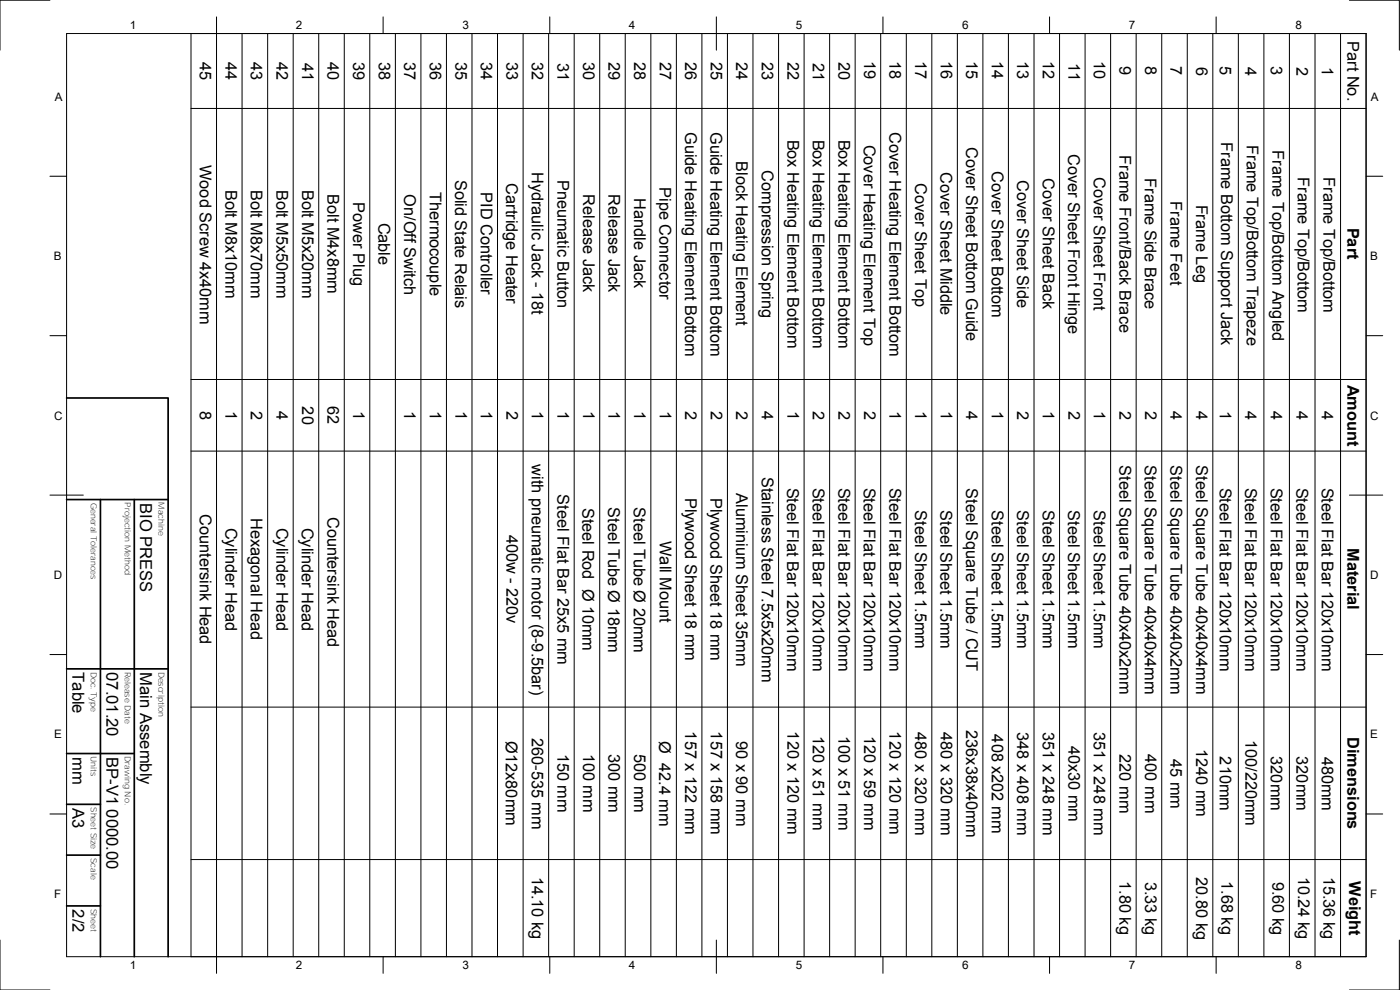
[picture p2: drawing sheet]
<svg xmlns="http://www.w3.org/2000/svg" width="420mm" height="297mm" viewBox="0 0 420 297" stroke-linecap="round" stroke-linejoin="round" font-family="sans-serif">
<defs><g id="words">
<g font-size="5">
<text x="42.1" y="150.9" transform="rotate(90 42.1 150.9)">BIO PRESS</text>
<text x="21.8" y="201.7" transform="rotate(90 21.8 201.7)">Table</text>
<text x="31.9" y="201.7" transform="rotate(90 31.9 201.7)">07.01.20</text>
<text x="42.1" y="201.7" transform="rotate(90 42.1 201.7)">Main Assembly</text>
<text x="21.8" y="227.1" transform="rotate(90 21.8 227.1)">mm</text>
<text x="31.9" y="227.1" transform="rotate(90 31.9 227.1)">BP-V1 0000.00</text>
<text x="21.8" y="242.3" transform="rotate(90 21.8 242.3)">A3</text>
<text x="21.8" y="272.8" transform="rotate(90 21.8 272.8)">2/2</text>
</g>
<g font-size="4.9">
<text x="404.4" y="12.4" transform="rotate(90 404.4 12.4)">Part No.</text>
<text x="60" y="18.7" transform="rotate(90 60 18.7)">45</text>
<text x="67.6" y="18.7" transform="rotate(90 67.6 18.7)">44</text>
<text x="75.3" y="18.7" transform="rotate(90 75.3 18.7)">43</text>
<text x="83" y="18.7" transform="rotate(90 83 18.7)">42</text>
<text x="90.7" y="19" transform="rotate(90 90.7 19)">41</text>
<text x="98.3" y="18.7" transform="rotate(90 98.3 18.7)">40</text>
<text x="106" y="18.6" transform="rotate(90 106 18.6)">39</text>
<text x="113.6" y="18.6" transform="rotate(90 113.6 18.6)">38</text>
<text x="121.3" y="18.6" transform="rotate(90 121.3 18.6)">37</text>
<text x="129" y="18.6" transform="rotate(90 129 18.6)">36</text>
<text x="136.7" y="18.6" transform="rotate(90 136.7 18.6)">35</text>
<text x="144.3" y="18.6" transform="rotate(90 144.3 18.6)">34</text>
<text x="152" y="18.6" transform="rotate(90 152 18.6)">33</text>
<text x="159.7" y="18.6" transform="rotate(90 159.7 18.6)">32</text>
<text x="167.3" y="18.9" transform="rotate(90 167.3 18.9)">31</text>
<text x="175" y="18.6" transform="rotate(90 175 18.6)">30</text>
<text x="182.6" y="18.6" transform="rotate(90 182.6 18.6)">29</text>
<text x="190.3" y="18.6" transform="rotate(90 190.3 18.6)">28</text>
<text x="198" y="18.6" transform="rotate(90 198 18.6)">27</text>
<text x="205.7" y="18.6" transform="rotate(90 205.7 18.6)">26</text>
<text x="213.3" y="18.6" transform="rotate(90 213.3 18.6)">25</text>
<text x="221" y="18.7" transform="rotate(90 221 18.7)">24</text>
<text x="228.6" y="18.6" transform="rotate(90 228.6 18.6)">23</text>
<text x="236.3" y="18.7" transform="rotate(90 236.3 18.7)">22</text>
<text x="244" y="19" transform="rotate(90 244 19)">21</text>
<text x="251.7" y="18.7" transform="rotate(90 251.7 18.7)">20</text>
<text x="259.3" y="18.4" transform="rotate(90 259.3 18.4)">19</text>
<text x="267" y="18.4" transform="rotate(90 267 18.4)">18</text>
<text x="274.7" y="18.4" transform="rotate(90 274.7 18.4)">17</text>
<text x="282.3" y="18.4" transform="rotate(90 282.3 18.4)">16</text>
<text x="290" y="18.4" transform="rotate(90 290 18.4)">15</text>
<text x="297.6" y="18.4" transform="rotate(90 297.6 18.4)">14</text>
<text x="305.3" y="18.4" transform="rotate(90 305.3 18.4)">13</text>
<text x="313" y="18.4" transform="rotate(90 313 18.4)">12</text>
<text x="320.7" y="19" transform="rotate(90 320.7 19)">11</text>
<text x="328.3" y="18.4" transform="rotate(90 328.3 18.4)">10</text>
<text x="336" y="19.9" transform="rotate(90 336 19.9)">9</text>
<text x="343.6" y="19.9" transform="rotate(90 343.6 19.9)">8</text>
<text x="351.3" y="19.9" transform="rotate(90 351.3 19.9)">7</text>
<text x="359" y="20" transform="rotate(90 359 20)">6</text>
<text x="366.1" y="19.9" transform="rotate(90 366.1 19.9)">5</text>
<text x="373.7" y="20" transform="rotate(90 373.7 20)">4</text>
<text x="381.4" y="19.9" transform="rotate(90 381.4 19.9)">3</text>
<text x="389.1" y="20" transform="rotate(90 389.1 20)">2</text>
<text x="396.7" y="20.1" transform="rotate(90 396.7 20.1)">1</text>
<text x="205.6" y="39.6" transform="rotate(90 205.6 39.6)">Guide Heating Element Bottom</text>
<text x="213.3" y="39.6" transform="rotate(90 213.3 39.6)">Guide Heating Element Bottom</text>
<text x="236.3" y="41.9" transform="rotate(90 236.3 41.9)">Box Heating Element Bottom</text>
<text x="244" y="41.9" transform="rotate(90 244 41.9)">Box Heating Element Bottom</text>
<text x="251.7" y="41.9" transform="rotate(90 251.7 41.9)">Box Heating Element Bottom</text>
<text x="267" y="39.6" transform="rotate(90 267 39.6)">Cover Heating Element Bottom</text>
<text x="259.3" y="43.4" transform="rotate(90 259.3 43.4)">Cover Heating Element Top</text>
<text x="289.9" y="44" transform="rotate(90 289.9 44)">Cover Sheet Bottom Guide</text>
<text x="320.6" y="46.2" transform="rotate(90 320.6 46.2)">Cover Sheet Front Hinge</text>
<text x="336" y="46.6" transform="rotate(90 336 46.6)">Frame Front/Back Brace</text>
<text x="366.5" y="42.7" transform="rotate(90 366.5 42.7)">Frame Bottom Support Jack</text>
<text x="374.2" y="43.6" transform="rotate(90 374.2 43.6)">Frame Top/Bottom Trapeze</text>
<text x="381.9" y="45" transform="rotate(90 381.9 45)">Frame Top/Bottom Angled</text>
<text x="59.9" y="49.5" transform="rotate(90 59.9 49.5)">Wood Screw 4x40mm</text>
<text x="136.6" y="53.9" transform="rotate(90 136.6 53.9)">Solid State Relais</text>
<text x="159.7" y="51.6" transform="rotate(90 159.7 51.6)">Hydraulic Jack - 18t</text>
<text x="167.3" y="53.9" transform="rotate(90 167.3 53.9)">Pneumatic Button</text>
<text x="221" y="48.3" transform="rotate(90 221 48.3)">Block Heating Element</text>
<text x="228.6" y="51.1" transform="rotate(90 228.6 51.1)">Compression Spring</text>
<text x="282.3" y="51.7" transform="rotate(90 282.3 51.7)">Cover Sheet Middle</text>
<text x="297.6" y="51.3" transform="rotate(90 297.6 51.3)">Cover Sheet Bottom</text>
<text x="312.9" y="53.4" transform="rotate(90 312.9 53.4)">Cover Sheet Back</text>
<text x="328.3" y="53.2" transform="rotate(90 328.3 53.2)">Cover Sheet Front</text>
<text x="343.6" y="53.5" transform="rotate(90 343.6 53.5)">Frame Side Brace</text>
<text x="389.5" y="53.2" transform="rotate(90 389.5 53.2)">Frame Top/Bottom</text>
<text x="397.2" y="53.2" transform="rotate(90 397.2 53.2)">Frame Top/Bottom</text>
<text x="67.6" y="56.9" transform="rotate(90 67.6 56.9)">Bolt M8x10mm</text>
<text x="75.3" y="56.9" transform="rotate(90 75.3 56.9)">Bolt M8x70mm</text>
<text x="83" y="56.9" transform="rotate(90 83 56.9)">Bolt M5x50mm</text>
<text x="90.7" y="56.9" transform="rotate(90 90.7 56.9)">Bolt M5x20mm</text>
<text x="98.3" y="58.3" transform="rotate(90 98.3 58.3)">Bolt M4x8mm</text>
<text x="121.3" y="58.3" transform="rotate(90 121.3 58.3)">On/Off Switch</text>
<text x="129" y="57.6" transform="rotate(90 129 57.6)">Thermocouple</text>
<text x="144.3" y="57.7" transform="rotate(90 144.3 57.7)">PID Controller</text>
<text x="152" y="55" transform="rotate(90 152 55)">Cartridge Heater</text>
<text x="175" y="58.3" transform="rotate(90 175 58.3)">Release Jack</text>
<text x="182.6" y="58.3" transform="rotate(90 182.6 58.3)">Release Jack</text>
<text x="190.3" y="59.5" transform="rotate(90 190.3 59.5)">Handle Jack</text>
<text x="198" y="56.2" transform="rotate(90 198 56.2)">Pipe Connector</text>
<text x="274.6" y="55" transform="rotate(90 274.6 55)">Cover Sheet Top</text>
<text x="305.3" y="54" transform="rotate(90 305.3 54)">Cover Sheet Side</text>
<text x="106" y="60.7" transform="rotate(90 106 60.7)">Power Plug</text>
<text x="351.3" y="60.4" transform="rotate(90 351.3 60.4)">Frame Feet</text>
<text x="359" y="61.4" transform="rotate(90 359 61.4)">Frame Leg</text>
<text x="113.6" y="66.8" transform="rotate(90 113.6 66.8)">Cable</text>
<text x="404.4" y="68.3" transform="rotate(90 404.4 68.3)">Part</text>
<text x="404.4" y="115.4" transform="rotate(90 404.4 115.4)">Amount</text>
<text x="60" y="123.2" transform="rotate(90 60 123.2)">8</text>
<text x="67.6" y="123.4" transform="rotate(90 67.6 123.4)">1</text>
<text x="75.3" y="123.3" transform="rotate(90 75.3 123.3)">2</text>
<text x="83" y="123.3" transform="rotate(90 83 123.3)">4</text>
<text x="90.7" y="121.9" transform="rotate(90 90.7 121.9)">20</text>
<text x="98.3" y="121.9" transform="rotate(90 98.3 121.9)">62</text>
<text x="106" y="123.4" transform="rotate(90 106 123.4)">1</text>
<text x="121.3" y="123.4" transform="rotate(90 121.3 123.4)">1</text>
<text x="129" y="123.4" transform="rotate(90 129 123.4)">1</text>
<text x="136.7" y="123.4" transform="rotate(90 136.7 123.4)">1</text>
<text x="144.3" y="123.4" transform="rotate(90 144.3 123.4)">1</text>
<text x="152" y="123.3" transform="rotate(90 152 123.3)">2</text>
<text x="159.7" y="123.4" transform="rotate(90 159.7 123.4)">1</text>
<text x="167.3" y="123.4" transform="rotate(90 167.3 123.4)">1</text>
<text x="175" y="123.4" transform="rotate(90 175 123.4)">1</text>
<text x="182.6" y="123.4" transform="rotate(90 182.6 123.4)">1</text>
<text x="190.3" y="123.4" transform="rotate(90 190.3 123.4)">1</text>
<text x="198" y="123.4" transform="rotate(90 198 123.4)">1</text>
<text x="205.7" y="123.3" transform="rotate(90 205.7 123.3)">2</text>
<text x="213.3" y="123.3" transform="rotate(90 213.3 123.3)">2</text>
<text x="221" y="123.3" transform="rotate(90 221 123.3)">2</text>
<text x="228.6" y="123.3" transform="rotate(90 228.6 123.3)">4</text>
<text x="236.3" y="123.4" transform="rotate(90 236.3 123.4)">1</text>
<text x="244" y="123.3" transform="rotate(90 244 123.3)">2</text>
<text x="251.7" y="123.3" transform="rotate(90 251.7 123.3)">2</text>
<text x="259.3" y="123.3" transform="rotate(90 259.3 123.3)">2</text>
<text x="267" y="123.4" transform="rotate(90 267 123.4)">1</text>
<text x="274.7" y="123.4" transform="rotate(90 274.7 123.4)">1</text>
<text x="282.3" y="123.4" transform="rotate(90 282.3 123.4)">1</text>
<text x="290" y="123.3" transform="rotate(90 290 123.3)">4</text>
<text x="297.6" y="123.4" transform="rotate(90 297.6 123.4)">1</text>
<text x="305.3" y="123.3" transform="rotate(90 305.3 123.3)">2</text>
<text x="313" y="123.4" transform="rotate(90 313 123.4)">1</text>
<text x="320.7" y="123.3" transform="rotate(90 320.7 123.3)">2</text>
<text x="328.3" y="123.4" transform="rotate(90 328.3 123.4)">1</text>
<text x="336" y="123.3" transform="rotate(90 336 123.3)">2</text>
<text x="343.6" y="123.3" transform="rotate(90 343.6 123.3)">2</text>
<text x="351.3" y="123.3" transform="rotate(90 351.3 123.3)">4</text>
<text x="359" y="123.3" transform="rotate(90 359 123.3)">4</text>
<text x="366.1" y="123.4" transform="rotate(90 366.1 123.4)">1</text>
<text x="373.7" y="123.3" transform="rotate(90 373.7 123.3)">4</text>
<text x="381.4" y="123.3" transform="rotate(90 381.4 123.3)">4</text>
<text x="389.1" y="123.3" transform="rotate(90 389.1 123.3)">4</text>
<text x="396.7" y="123.3" transform="rotate(90 396.7 123.3)">4</text>
<text x="159.7" y="139.3" transform="rotate(90 159.7 139.3)">with pneumatic motor (8-9.5bar)</text>
<text x="228.6" y="143" transform="rotate(90 228.6 143)">Stainless Steel 7.5x5x20mm</text>
<text x="336" y="139.6" transform="rotate(90 336 139.6)">Steel Square Tube 40x40x2mm</text>
<text x="343.6" y="139.6" transform="rotate(90 343.6 139.6)">Steel Square Tube 40x40x4mm</text>
<text x="351.3" y="139.6" transform="rotate(90 351.3 139.6)">Steel Square Tube 40x40x2mm</text>
<text x="358.9" y="139.6" transform="rotate(90 358.9 139.6)">Steel Square Tube 40x40x4mm</text>
<text x="167.3" y="148.3" transform="rotate(90 167.3 148.3)">Steel Flat Bar 25x5 mm</text>
<text x="205.6" y="149.3" transform="rotate(90 205.6 149.3)">Plywood Sheet 18 mm</text>
<text x="213.3" y="149.3" transform="rotate(90 213.3 149.3)">Plywood Sheet 18 mm</text>
<text x="221" y="148" transform="rotate(90 221 148)">Aluminium Sheet 35mm</text>
<text x="236.3" y="146.3" transform="rotate(90 236.3 146.3)">Steel Flat Bar 120x10mm</text>
<text x="243.9" y="146.3" transform="rotate(90 243.9 146.3)">Steel Flat Bar 120x10mm</text>
<text x="251.6" y="146.3" transform="rotate(90 251.6 146.3)">Steel Flat Bar 120x10mm</text>
<text x="259.3" y="146.3" transform="rotate(90 259.3 146.3)">Steel Flat Bar 120x10mm</text>
<text x="267" y="146.3" transform="rotate(90 267 146.3)">Steel Flat Bar 120x10mm</text>
<text x="289.9" y="146.5" transform="rotate(90 289.9 146.5)">Steel Square Tube / CUT</text>
<text x="366.1" y="146.3" transform="rotate(90 366.1 146.3)">Steel Flat Bar 120x10mm</text>
<text x="373.7" y="146.3" transform="rotate(90 373.7 146.3)">Steel Flat Bar 120x10mm</text>
<text x="381.4" y="146.3" transform="rotate(90 381.4 146.3)">Steel Flat Bar 120x10mm</text>
<text x="389.1" y="146.3" transform="rotate(90 389.1 146.3)">Steel Flat Bar 120x10mm</text>
<text x="396.7" y="146.3" transform="rotate(90 396.7 146.3)">Steel Flat Bar 120x10mm</text>
<text x="59.9" y="154.2" transform="rotate(90 59.9 154.2)">Countersink Head</text>
<text x="75.3" y="155.5" transform="rotate(90 75.3 155.5)">Hexagonal Head</text>
<text x="98.3" y="155.1" transform="rotate(90 98.3 155.1)">Countersink Head</text>
<text x="174.9" y="152.4" transform="rotate(90 174.9 152.4)">Steel Rod Ø 10mm</text>
<text x="182.5" y="152.2" transform="rotate(90 182.5 152.2)">Steel Tube Ø 18mm</text>
<text x="190.2" y="152.2" transform="rotate(90 190.2 152.2)">Steel Tube Ø 20mm</text>
<text x="274.6" y="153.1" transform="rotate(90 274.6 153.1)">Steel Sheet 1.5mm</text>
<text x="282.3" y="153.1" transform="rotate(90 282.3 153.1)">Steel Sheet 1.5mm</text>
<text x="297.6" y="153.1" transform="rotate(90 297.6 153.1)">Steel Sheet 1.5mm</text>
<text x="305.3" y="153.1" transform="rotate(90 305.3 153.1)">Steel Sheet 1.5mm</text>
<text x="312.9" y="153.1" transform="rotate(90 312.9 153.1)">Steel Sheet 1.5mm</text>
<text x="320.6" y="153.1" transform="rotate(90 320.6 153.1)">Steel Sheet 1.5mm</text>
<text x="328.3" y="153.1" transform="rotate(90 328.3 153.1)">Steel Sheet 1.5mm</text>
<text x="67.6" y="158.3" transform="rotate(90 67.6 158.3)">Cylinder Head</text>
<text x="83" y="158.3" transform="rotate(90 83 158.3)">Cylinder Head</text>
<text x="90.6" y="158.3" transform="rotate(90 90.6 158.3)">Cylinder Head</text>
<text x="152" y="160.5" transform="rotate(90 152 160.5)">400w - 220v</text>
<text x="198" y="162.3" transform="rotate(90 198 162.3)">Wall Mount</text>
<text x="404.4" y="164.5" transform="rotate(90 404.4 164.5)">Material</text>
<text x="159.7" y="221.4" transform="rotate(90 159.7 221.4)">260-535 mm</text>
<text x="205.7" y="219.5" transform="rotate(90 205.7 219.5)">157 x 122 mm</text>
<text x="213.3" y="219.5" transform="rotate(90 213.3 219.5)">157 x 158 mm</text>
<text x="236.3" y="219.5" transform="rotate(90 236.3 219.5)">120 x 120 mm</text>
<text x="244" y="220.8" transform="rotate(90 244 220.8)">120 x 51 mm</text>
<text x="251.7" y="220.8" transform="rotate(90 251.7 220.8)">100 x 51 mm</text>
<text x="259.3" y="220.8" transform="rotate(90 259.3 220.8)">120 x 59 mm</text>
<text x="267" y="219.5" transform="rotate(90 267 219.5)">120 x 120 mm</text>
<text x="274.7" y="219.7" transform="rotate(90 274.7 219.7)">480 x 320 mm</text>
<text x="282.3" y="219.7" transform="rotate(90 282.3 219.7)">480 x 320 mm</text>
<text x="290" y="219.1" transform="rotate(90 290 219.1)">236x38x40mm</text>
<text x="297.6" y="220.4" transform="rotate(90 297.6 220.4)">408 x202 mm</text>
<text x="305.3" y="219.6" transform="rotate(90 305.3 219.6)">348 x 408 mm</text>
<text x="313" y="219.6" transform="rotate(90 313 219.6)">351 x 248 mm</text>
<text x="328.3" y="219.6" transform="rotate(90 328.3 219.6)">351 x 248 mm</text>
<text x="404.4" y="221.2" transform="rotate(90 404.4 221.2)">Dimensions</text>
<text x="151.8" y="222.5" transform="rotate(90 151.8 222.5)">Ø12x80mm</text>
<text x="167.3" y="226.1" transform="rotate(90 167.3 226.1)">150 mm</text>
<text x="175" y="226.1" transform="rotate(90 175 226.1)">100 mm</text>
<text x="182.6" y="226.3" transform="rotate(90 182.6 226.3)">300 mm</text>
<text x="190.3" y="226.3" transform="rotate(90 190.3 226.3)">500 mm</text>
<text x="197.8" y="222.4" transform="rotate(90 197.8 222.4)">Ø 42.4 mm</text>
<text x="221" y="222.3" transform="rotate(90 221 222.3)">90 x 90 mm</text>
<text x="320.7" y="223.8" transform="rotate(90 320.7 223.8)">40x30 mm</text>
<text x="336" y="226.3" transform="rotate(90 336 226.3)">220 mm</text>
<text x="343.6" y="226.3" transform="rotate(90 343.6 226.3)">400 mm</text>
<text x="351.3" y="227.7" transform="rotate(90 351.3 227.7)">45 mm</text>
<text x="359" y="224.7" transform="rotate(90 359 224.7)">1240 mm</text>
<text x="366.1" y="227" transform="rotate(90 366.1 227)">210mm</text>
<text x="373.8" y="222" transform="rotate(90 373.8 222)">100/220mm</text>
<text x="381.4" y="226.9" transform="rotate(90 381.4 226.9)">320mm</text>
<text x="389.1" y="226.9" transform="rotate(90 389.1 226.9)">320mm</text>
<text x="396.7" y="227" transform="rotate(90 396.7 227)">480mm</text>
<text x="159.7" y="263" transform="rotate(90 159.7 263)">14.10 kg</text>
<text x="359" y="263.2" transform="rotate(90 359 263.2)">20.80 kg</text>
<text x="389.6" y="263" transform="rotate(90 389.6 263)">10.24 kg</text>
<text x="397.2" y="263" transform="rotate(90 397.2 263)">15.36 kg</text>
<text x="336" y="264.4" transform="rotate(90 336 264.4)">1.80 kg</text>
<text x="343.6" y="264.5" transform="rotate(90 343.6 264.5)">3.33 kg</text>
<text x="366.6" y="264.4" transform="rotate(90 366.6 264.4)">1.68 kg</text>
<text x="381.9" y="264.5" transform="rotate(90 381.9 264.5)">9.60 kg</text>
<text x="404.9" y="264.5" transform="rotate(90 404.9 264.5)">Weight</text>
</g>
<g font-size="3.5">
<text x="39" y="8.8">1</text>
<text x="88.8" y="8.8">2</text>
<text x="138.8" y="8.8">3</text>
<text x="188.7" y="8.8">4</text>
<text x="238.8" y="8.8">5</text>
<text x="288.7" y="8.8">6</text>
<text x="338.8" y="8.8">7</text>
<text x="388.8" y="8.8">8</text>
<text x="16.4" y="30.2">A</text>
<text x="411.4" y="30.2">A</text>
<text x="16.2" y="78">B</text>
<text x="411.2" y="78">B</text>
<text x="16.2" y="125.9">C</text>
<text x="411.2" y="125.9">C</text>
<text x="16.2" y="173.7">D</text>
<text x="411.2" y="173.7">D</text>
<text x="16.2" y="221.6">E</text>
<text x="411.2" y="221.6">E</text>
<text x="16.2" y="269.4">F</text>
<text x="411.2" y="269.4">F</text>
<text x="39" y="290.8">1</text>
<text x="88.8" y="290.8">2</text>
<text x="138.8" y="290.8">3</text>
<text x="188.7" y="290.8">4</text>
<text x="238.8" y="290.8">5</text>
<text x="288.7" y="290.8">6</text>
<text x="338.8" y="290.8">7</text>
<text x="388.8" y="290.8">8</text>
</g>
<g font-size="2.5">
<text x="27.3" y="150.8" transform="rotate(90 27.3 150.8)">General Tolerances</text>
<text x="37.4" y="150.7" transform="rotate(90 37.4 150.7)">Projection Method</text>
<text x="47.6" y="150.7" transform="rotate(90 47.6 150.7)">Machine</text>
<text x="27.3" y="201.5" transform="rotate(90 27.3 201.5)">Doc. Type</text>
<text x="37.4" y="201.5" transform="rotate(90 37.4 201.5)">Release Date</text>
<text x="47.6" y="201.5" transform="rotate(90 47.6 201.5)">Description</text>
<text x="27.3" y="226.9" transform="rotate(90 27.3 226.9)">Units</text>
<text x="37.4" y="226.9" transform="rotate(90 37.4 226.9)">Drawing No.</text>
<text x="27.3" y="242.2" transform="rotate(90 27.3 242.2)">Sheet Size</text>
<text x="27.3" y="257.5" transform="rotate(90 27.3 257.5)">Scale</text>
<text x="27.3" y="272.7" transform="rotate(90 27.3 272.7)">Sheet</text>
</g>
</g></defs>
<g fill="none" stroke="#000" stroke-width=".3">
<path d="M15 .1h-15v15M20 10.1h390v276.9h-390zM65 5.1v286.9M72.6 10.1v276.9M80.3 10.1v276.9M88 10.1v276.9M95.7 10.1v276.9M103.3 10.1v276.9M111 10.1v276.9M115 5.1v5M118.7 10.1v276.9M126.3 10.1v276.9"/>
<path d="M134 10.1v276.9M141.6 10.1v276.9M149.3 10.1v276.9M157 10.1v276.9M164.7 10.1v276.9M165 5.1v5M172.3 10.1v276.9M180 10.1v276.9M187.6 10.1v276.9M195.3 10.1v276.9M203 10.1v276.9M210.7 10.1v276.9"/>
<path d="M215 5.1v10M218.3 10.1v276.9M226 10.1v276.9M233.7 10.1v276.9M241.3 10.1v276.9M249 10.1v276.9M256.6 10.1v276.9M264.3 10.1v276.9M265 5.1v5M272 10.1v276.9M279.7 10.1v276.9M287.3 10.1v276.9"/>
<path d="M295 10.1v276.9M302.6 10.1v276.9M310.3 10.1v276.9M315 5.1v5M318 10.1v276.9M325.6 10.1v276.9M333.3 10.1v276.9M341 10.1v276.9M348.7 10.1v276.9M356.3 10.1v276.9M364 10.1v276.9M365 5.1v5"/>
<path d="M371.6 10.1v276.9M379.3 10.1v276.9M387 10.1v276.9M394.7 10.1v276.9M402.3 10.1v276.9M405 .1h15v15M410 10.1h-352.7v276.9M57.3 32.5h352.7M15 52.9h5M410 52.9h5M15 100.7h5M57.3 113.9h352.7"/>
<path d="M410 100.7h5M57.3 135.3h352.7M15 148.6h10M405 148.6h10M15 196.4h5M410 196.4h5M57.3 212.2h352.7M15 244.2h5M57.3 257.9h352.7M410 244.2h5M0 282.1v14.9h15M115 287v5"/>
<path d="M165 287v5M215 282.1v9.9M265 287v5M315 287v5M365 287v5M420 282.1v14.9h-15"/>
</g>
<path d="M20 119.4h30.5v167.6M20 149.9h30.5M30.1 149.9v137.1M40.3 149.9v137.1M20 200.7h30.5M20 226.1h20.3M20 241.3h10.1M20 256.6h10.1M20 271.8h10.1" fill="none" stroke="#000" stroke-width=".51"/>
<use href="#words"/>
</svg>
